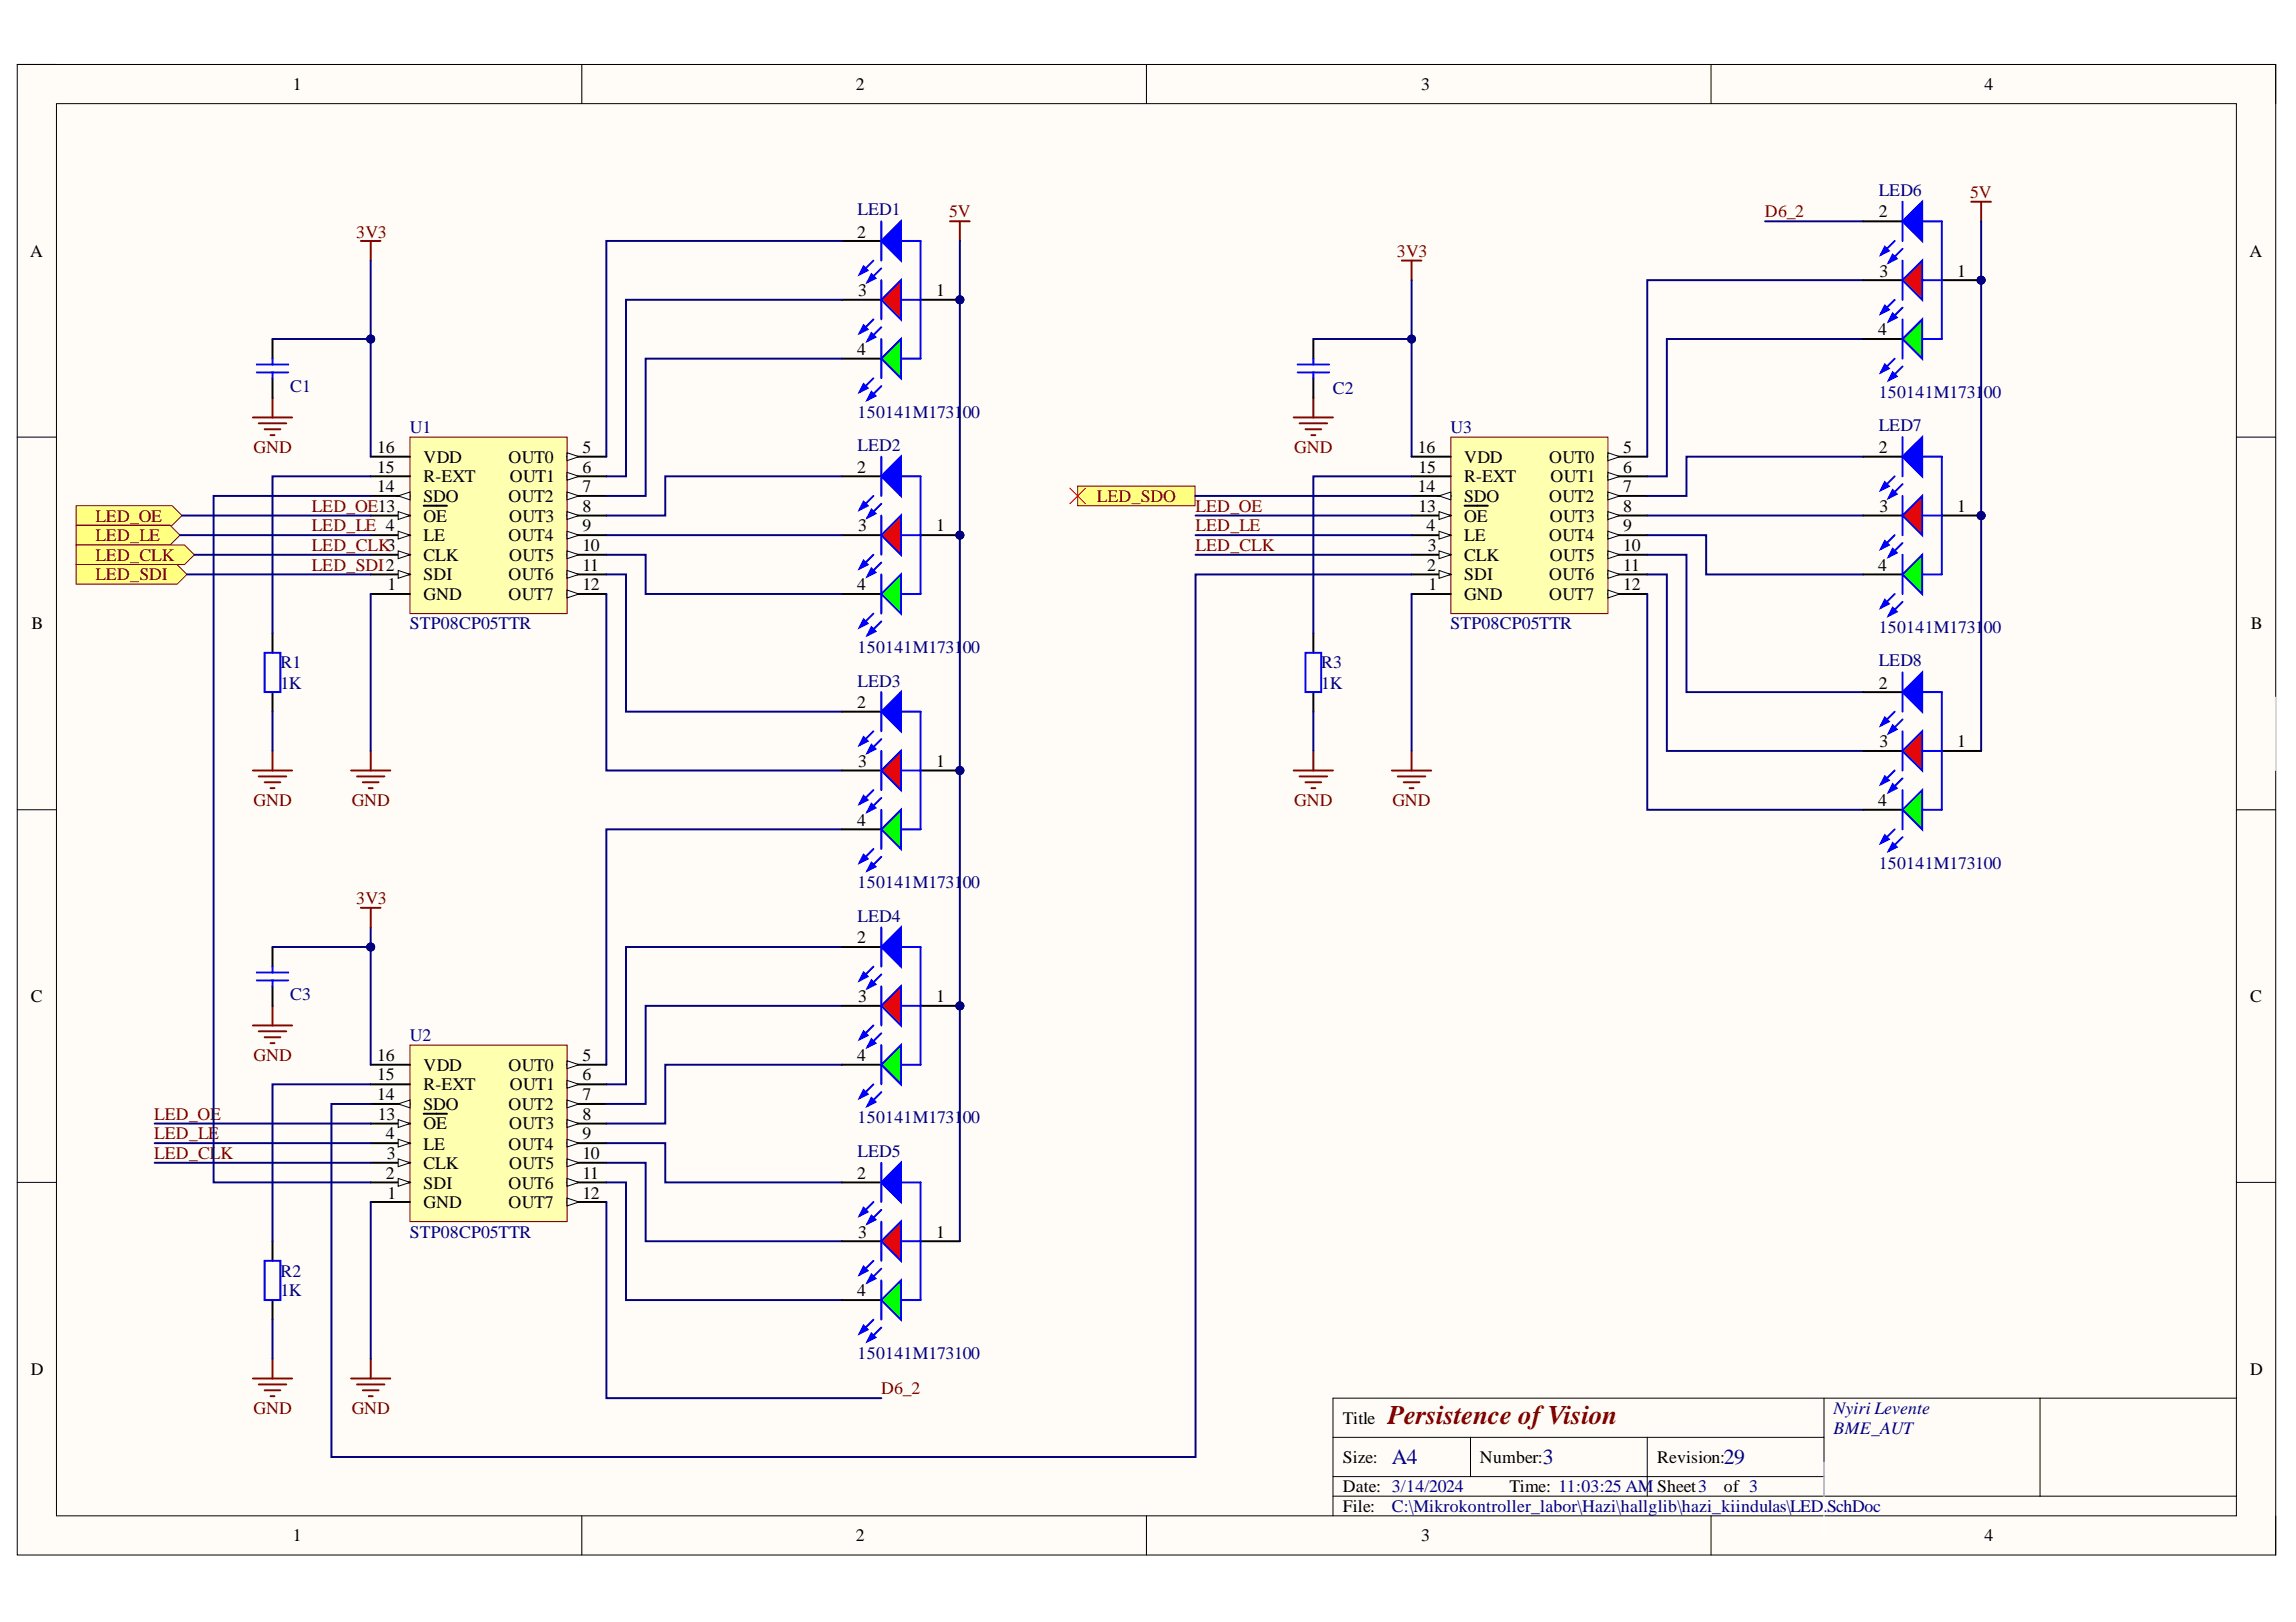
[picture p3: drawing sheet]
<svg xmlns="http://www.w3.org/2000/svg" width="297mm" height="210mm" viewBox="0 0 297 210" stroke-linecap="round" stroke-linejoin="round" font-family="sans-serif">
<defs><g id="words">
<text font-size="3.5" fill="#800000" x="179.5" y="184.3">Persistence ofVision</text>
<g font-size="2.8" fill="#000080">
<text x="180.1" y="189.5">A4</text>
<text x="199.6" y="189.5">3</text>
<text x="223" y="189.5">29</text>
</g>
<g font-size="2.3">
<text x="37.9" y="11.7">1</text>
<text x="110.7" y="11.7">2</text>
<text x="183.9" y="11.7">3</text>
<text x="256.8" y="11.7">4</text>
<text x="243.1" y="28.1">2</text>
<text x="3.9" y="33.3">A</text>
<text x="110.9" y="30.7">2</text>
<text x="243.1" y="35.8">3</text>
<text x="253.2" y="35.8">1</text>
<text x="291" y="33.3">A</text>
<text x="111" y="38.3">3</text>
<text x="121.1" y="38.3">1</text>
<text x="110.9" y="46">4</text>
<text x="243" y="43.4">4</text>
<text x="48.8" y="58.6">16</text>
<text x="54.8" y="59.9">VDD</text>
<text x="65.8" y="59.9">OUT0</text>
<text x="75.4" y="58.6">5</text>
<text x="183.4" y="58.6">16</text>
<text x="189.4" y="59.9">VDD</text>
<text x="200.4" y="59.9">OUT0</text>
<text x="210" y="58.6">5</text>
<text x="243.1" y="58.6">2</text>
<text x="48.8" y="63.7">14</text>
<text x="48.8" y="61.2">15</text>
<text x="54.8" y="65">SDO</text>
<text x="54.8" y="62.4">R-EXT</text>
<text x="65.8" y="65">OUT2</text>
<text x="66" y="62.4">OUT1</text>
<text x="75.4" y="61.2">6</text>
<text x="75.4" y="63.7">7</text>
<text x="110.9" y="61.2">2</text>
<text x="183.4" y="63.7">14</text>
<text x="183.5" y="61.2">15</text>
<text x="189.4" y="65">SDO</text>
<text x="189.4" y="62.4">R-EXT</text>
<text x="200.4" y="65">OUT2</text>
<text x="200.6" y="62.4">OUT1</text>
<text x="210" y="61.2">6</text>
<text x="210" y="63.7">7</text>
<text x="54.8" y="70">LE</text>
<text x="54.8" y="67.5">OE</text>
<text x="65.8" y="70">OUT4</text>
<text x="65.9" y="67.5">OUT3</text>
<text x="75.4" y="66.2">8</text>
<text x="75.4" y="68.8">9</text>
<text x="75.4" y="71.3">10</text>
<text x="111" y="68.8">3</text>
<text x="121.1" y="68.8">1</text>
<text x="183.5" y="66.2">13</text>
<text x="184.5" y="68.8">4</text>
<text x="184.7" y="71.3">3</text>
<text x="189.4" y="70">LE</text>
<text x="189.4" y="67.5">OE</text>
<text x="200.4" y="70">OUT4</text>
<text x="200.5" y="67.5">OUT3</text>
<text x="210" y="66.2">8</text>
<text x="210" y="68.8">9</text>
<text x="210" y="71.3">10</text>
<text x="243.1" y="66.2">3</text>
<text x="253.2" y="66.2">1</text>
<text x="50.2" y="76.4">1</text>
<text x="54.8" y="77.6">GND</text>
<text x="54.8" y="75.1">SDI</text>
<text x="54.8" y="72.6">CLK</text>
<text x="65.8" y="75.1">OUT6</text>
<text x="65.8" y="77.6">OUT7</text>
<text x="65.9" y="72.6">OUT5</text>
<text x="75.4" y="73.8">11</text>
<text x="75.4" y="76.4">12</text>
<text x="110.9" y="76.4">4</text>
<text x="184.6" y="73.8">2</text>
<text x="184.8" y="76.4">1</text>
<text x="189.4" y="77.6">GND</text>
<text x="189.4" y="75.1">SDI</text>
<text x="189.4" y="72.6">CLK</text>
<text x="200.4" y="75.1">OUT6</text>
<text x="200.4" y="77.6">OUT7</text>
<text x="200.5" y="72.6">OUT5</text>
<text x="210" y="73.8">11</text>
<text x="210" y="76.4">12</text>
<text x="243" y="73.8">4</text>
<text x="4.1" y="81.4">B</text>
<text x="291.2" y="81.4">B</text>
<text x="243.1" y="89.1">2</text>
<text x="110.9" y="91.7">2</text>
<text x="111" y="99.3">3</text>
<text x="121.1" y="99.3">1</text>
<text x="243.1" y="96.7">3</text>
<text x="253.2" y="96.7">1</text>
<text x="110.9" y="106.9">4</text>
<text x="243" y="104.3">4</text>
<text x="110.9" y="122.1">2</text>
<text x="4" y="129.7">C</text>
<text x="111" y="129.7">3</text>
<text x="121.1" y="129.7">1</text>
<text x="291.1" y="129.7">C</text>
<text x="48.8" y="137.3">16</text>
<text x="75.4" y="137.3">5</text>
<text x="110.9" y="137.3">4</text>
<text x="48.8" y="142.3">14</text>
<text x="48.8" y="139.8">15</text>
<text x="54.8" y="143.6">SDO</text>
<text x="54.8" y="141.1">R-EXT</text>
<text x="54.8" y="138.5">VDD</text>
<text x="65.8" y="138.5">OUT0</text>
<text x="65.8" y="143.6">OUT2</text>
<text x="66" y="141.1">OUT1</text>
<text x="75.4" y="139.8">6</text>
<text x="75.4" y="142.3">7</text>
<text x="48.9" y="144.9">13</text>
<text x="49.9" y="147.4">4</text>
<text x="54.8" y="148.8">LE</text>
<text x="54.8" y="146.2">OE</text>
<text x="65.8" y="148.8">OUT4</text>
<text x="65.9" y="146.2">OUT3</text>
<text x="75.4" y="144.9">8</text>
<text x="75.4" y="147.4">9</text>
<text x="49.9" y="152.6">2</text>
<text x="50.1" y="150">3</text>
<text x="50.2" y="155.1">1</text>
<text x="54.8" y="153.8">SDI</text>
<text x="54.8" y="151.3">CLK</text>
<text x="65.8" y="153.8">OUT6</text>
<text x="65.9" y="151.3">OUT5</text>
<text x="75.4" y="150">10</text>
<text x="75.4" y="152.6">11</text>
<text x="75.4" y="155.1">12</text>
<text x="110.9" y="152.6">2</text>
<text x="54.8" y="156.4">GND</text>
<text x="65.8" y="156.4">OUT7</text>
<text x="111" y="160.2">3</text>
<text x="121.1" y="160.2">1</text>
<text x="110.9" y="167.8">4</text>
<text x="4" y="177.9">D</text>
<text x="291.1" y="177.9">D</text>
<text x="173.7" y="184.3">Title</text>
<text x="173.7" y="189.3">Size:</text>
<text x="191.5" y="189.3">Number:</text>
<text x="214.4" y="189.3">Revision:</text>
<text x="173.7" y="193.1">Date: 3/14/2024</text>
<text x="173.7" y="195.7">File:</text>
<text x="195.3" y="193.1">Time: 11:03:25 AM Sheet3</text>
<text x="223" y="193.1">of 3</text>
<text x="37.9" y="199.5">1</text>
<text x="110.7" y="199.5">2</text>
<text x="183.9" y="199.5">3</text>
<text x="256.8" y="199.5">4</text>
</g>
<g font-size="2.3" fill="#000080">
<text x="111" y="27.9">LED1</text>
<text x="243.1" y="25.3">LED6</text>
<text x="37.5" y="50.8">C1</text>
<text x="172.4" y="51">C2</text>
<text x="243.1" y="51.5">150141M1731</text>
<text x="256.6" y="51.5">00</text>
<text x="53" y="56.1">U1</text>
<text x="111" y="54.1">150141M1731</text>
<text x="111" y="58.4">LED2</text>
<text x="124.5" y="54.1">00</text>
<text x="187.7" y="56.1">U3</text>
<text x="243.1" y="55.8">LED7</text>
<text x="53" y="81.4">STP08CP05TTR</text>
<text x="187.7" y="81.4">STP08CP05TTR</text>
<text x="243.1" y="81.9">150141M1731</text>
<text x="256.6" y="81.9">00</text>
<text x="36.3" y="86.5">R1</text>
<text x="36.3" y="89.1">1K</text>
<text x="111" y="84.5">150141M1731</text>
<text x="111" y="88.9">LED3</text>
<text x="124.5" y="84.5">00</text>
<text x="170.9" y="86.5">R3</text>
<text x="170.9" y="89.1">1K</text>
<text x="243.1" y="86.3">LED8</text>
<text x="243.1" y="112.4">150141M173100</text>
<text x="111" y="115">150141M1731</text>
<text x="111" y="119.3">LED4</text>
<text x="124.5" y="115">00</text>
<text x="37.5" y="129.4">C3</text>
<text x="53" y="134.7">U2</text>
<text x="111" y="145.4">150141M1731</text>
<text x="111" y="149.8">LED5</text>
<text x="124.5" y="145.4">00</text>
<text x="53" y="160.2">STP08CP05TTR</text>
<text x="36.3" y="165.2">R2</text>
<text x="36.3" y="167.8">1K</text>
<text x="111" y="175.9">150141M173100</text>
<text x="237.2" y="183">Nyiri Levente</text>
<text x="237.2" y="185.5">BME_AUT</text>
<text x="180.1" y="195.7">C:\Mikrokontroller_labor\Hazi\hallglib\hazi_kiindulas\LED.</text>
<text x="236.4" y="195.7">SchDoc</text>
</g>
<g font-size="2.3" fill="#800000">
<text x="122.8" y="28.1">5V</text>
<text x="228.3" y="28.1">D6_2</text>
<text x="254.9" y="25.6">5V</text>
<text x="46.1" y="30.7">3V3</text>
<text x="180.7" y="33.3">3V3</text>
<text x="32.8" y="58.6">GND</text>
<text x="167.5" y="58.6">GND</text>
<text x="141.9" y="65">LED_SDO</text>
<text x="12.3" y="67.5">LED_OE</text>
<text x="12.3" y="70">LED_LE</text>
<text x="40.3" y="66.2">LED_OE13</text>
<text x="40.3" y="68.8">LED_LE 4</text>
<text x="40.3" y="71.3">LED_CLK3</text>
<text x="154.7" y="66.2">LED_OE</text>
<text x="154.7" y="68.8">LED_LE</text>
<text x="154.7" y="71.3">LED_CLK</text>
<text x="12.3" y="72.6">LED_CLK</text>
<text x="12.3" y="75.1">LED_SDI</text>
<text x="40.3" y="73.8">LED_SDI2</text>
<text x="32.8" y="104.3">GND</text>
<text x="45.5" y="104.3">GND</text>
<text x="167.5" y="104.3">GND</text>
<text x="180.1" y="104.3">GND</text>
<text x="46.1" y="117">3V3</text>
<text x="32.8" y="137.3">GND</text>
<text x="20" y="144.9">LED_OE</text>
<text x="20" y="147.4">LED_LE</text>
<text x="20" y="150">LED_CLK</text>
<text x="32.8" y="183">GND</text>
<text x="45.5" y="183">GND</text>
<text x="114" y="180.5">D6_2</text>
</g>
</g></defs>
<path d="M2.2 8.3h292.2v192.9h-292.2z" fill-rule="evenodd" fill="#fffcf8"/>
<path d="M2.2 8.3h292.2v192.9h-292.2z" fill="none" stroke="#000" stroke-width=".13"/>
<path d="M7.3 13.4h282v182.8h-282z" fill-rule="evenodd" fill="#fffcf8"/>
<g fill="none" stroke="#000" stroke-width=".13">
<path d="M2.2 8.3h5.1M7.3 13.4h282v182.8h-282zM75.3 8.3v5.1M148.3 8.3v5.1M221.4 8.3v5.1M289.3 8.3h5.1v5.1M2.2 56.6h5.1M289.3 56.6h5.1M2.2 104.8h5.1M289.3 104.8h5.1M2.2 153h5.1M289.3 153h5.1"/>
<path d="M75.3 196.2v5M148.3 196.2v5M172.5 186h63.5M172.5 193.6h116.8M172.5 191.1h63.5M190.2 186v5.1M213.1 186v7.6M221.4 196.2v5M236 180.9v12.7M263.9 180.9v12.7M289.3 180.9h-116.8v15.3M294.4 196.2v5"/>
</g>
<path d="M53 56.6h20.4v22.8h-20.4z" fill-rule="evenodd" fill="#ffffb0"/>
<path d="M53 56.6h20.4v22.8h-20.4z" fill="none" stroke="#800000" stroke-width=".13"/>
<path d="M48 76.9h5M48 74.3h5" fill="none" stroke="#000" stroke-width=".25"/>
<path d="M51.5 73.8l1.5 .5-1.5 .5z" fill="#f8fcff"/>
<path d="M51.5 73.8l1.5 .5-1.5 .5z" fill="none" stroke="#000" stroke-width=".13"/>
<path d="M48 71.8h5" fill="none" stroke="#000" stroke-width=".25"/>
<path d="M51.5 71.3l1.5 .5-1.5 .5z" fill="#f8fcff"/>
<path d="M51.5 71.3l1.5 .5-1.5 .5z" fill="none" stroke="#000" stroke-width=".13"/>
<path d="M48 69.3h5" fill="none" stroke="#000" stroke-width=".25"/>
<path d="M51.5 68.7l1.5 .6-1.5 .5z" fill="#f8fcff"/>
<path d="M51.5 68.7l1.5 .6-1.5 .5z" fill="none" stroke="#000" stroke-width=".13"/>
<path d="M73.4 59.1h5" fill="none" stroke="#000" stroke-width=".25"/>
<path d="M73.4 58.6l1.5 .5-1.5 .5z" fill="#f8fcff"/>
<path d="M73.4 58.6l1.5 .5-1.5 .5z" fill="none" stroke="#000" stroke-width=".13"/>
<path d="M73.4 61.6h5" fill="none" stroke="#000" stroke-width=".25"/>
<path d="M73.4 61.1l1.5 .5-1.5 .5z" fill="#f8fcff"/>
<path d="M73.4 61.1l1.5 .5-1.5 .5z" fill="none" stroke="#000" stroke-width=".13"/>
<path d="M73.4 64.2h5" fill="none" stroke="#000" stroke-width=".25"/>
<path d="M73.4 63.7l1.5 .5-1.5 .5z" fill="#f8fcff"/>
<path d="M73.4 63.7l1.5 .5-1.5 .5z" fill="none" stroke="#000" stroke-width=".13"/>
<path d="M73.4 66.7h5" fill="none" stroke="#000" stroke-width=".25"/>
<path d="M73.4 66.2l1.5 .5-1.5 .5z" fill="#f8fcff"/>
<path d="M73.4 66.2l1.5 .5-1.5 .5z" fill="none" stroke="#000" stroke-width=".13"/>
<path d="M73.4 69.3h5" fill="none" stroke="#000" stroke-width=".25"/>
<path d="M73.4 68.7l1.5 .6-1.5 .5z" fill="#f8fcff"/>
<path d="M73.4 68.7l1.5 .6-1.5 .5z" fill="none" stroke="#000" stroke-width=".13"/>
<path d="M73.4 71.8h5" fill="none" stroke="#000" stroke-width=".25"/>
<path d="M73.4 71.3l1.5 .5-1.5 .5z" fill="#f8fcff"/>
<path d="M73.4 71.3l1.5 .5-1.5 .5z" fill="none" stroke="#000" stroke-width=".13"/>
<path d="M73.4 74.3h5" fill="none" stroke="#000" stroke-width=".25"/>
<path d="M73.4 73.8l1.5 .5-1.5 .5z" fill="#f8fcff"/>
<path d="M73.4 73.8l1.5 .5-1.5 .5z" fill="none" stroke="#000" stroke-width=".13"/>
<path d="M73.4 76.9h5" fill="none" stroke="#000" stroke-width=".25"/>
<path d="M73.4 76.4l1.5 .5-1.5 .5z" fill="#f8fcff"/>
<path d="M73.4 76.4l1.5 .5-1.5 .5z" fill="none" stroke="#000" stroke-width=".13"/>
<path d="M48 66.7h5" fill="none" stroke="#000" stroke-width=".25"/>
<path d="M51.5 66.2l1.5 .5-1.5 .5z" fill="#f8fcff"/>
<path d="M51.5 66.2l1.5 .5-1.5 .5z" fill="none" stroke="#000" stroke-width=".13"/>
<path d="M48 64.2h5M54.8 65.4h3" fill="none" stroke="#000" stroke-width=".25"/>
<path d="M51.5 64.2l1.5-.5v1z" fill="#f8fcff"/>
<path d="M51.5 64.2l1.5-.5v1z" fill="none" stroke="#000" stroke-width=".13"/>
<path d="M48 59.1h5M48 61.6h5" fill="none" stroke="#000" stroke-width=".25"/>
<path d="M9.8 65.4h12.5l1.2 1.3-1.2 1.3h-12.5z" fill-rule="evenodd" fill="#ffff80"/>
<path d="M9.8 65.4h12.5l1.2 1.3-1.2 1.3h-12.5z" fill="none" stroke="#800000" stroke-width=".13"/>
<path d="M9.8 68h12.2l1.3 1.3-1.3 1.2h-12.2z" fill-rule="evenodd" fill="#ffff80"/>
<path d="M9.8 68h12.2l1.3 1.3-1.3 1.2h-12.2z" fill="none" stroke="#800000" stroke-width=".13"/>
<path d="M9.8 70.5h14.1l1.2 1.3-1.2 1.3h-14.1z" fill-rule="evenodd" fill="#ffff80"/>
<path d="M9.8 70.5h14.1l1.2 1.3-1.2 1.3h-14.1z" fill="none" stroke="#800000" stroke-width=".13"/>
<path d="M9.8 73.1h13.1l1.3 1.2-1.3 1.3h-13.1z" fill-rule="evenodd" fill="#ffff80"/>
<path d="M9.8 73.1h13.1l1.3 1.2-1.3 1.3h-13.1z" fill="none" stroke="#800000" stroke-width=".13"/>
<g fill="none" stroke="#800000" stroke-width=".25">
<path d="M32.7 54h5.1M33.5 54.8h3.5M34.2 55.6h2.1M35 56.3h.5M35.3 51.5v2.5M32.7 99.7h5.1M35.3 97.2v2.5M45.4 99.7h5.1M48 97.2v2.5M33.5 100.5h3.5M34.2 101.2h2.1M35 102h.5"/>
<path d="M46.2 100.5h3.5M46.9 101.2h2.1M47.7 102h.5"/>
</g>
<path d="M53 135.2h20.4v22.9h-20.4z" fill-rule="evenodd" fill="#ffffb0"/>
<path d="M53 135.2h20.4v22.9h-20.4z" fill="none" stroke="#800000" stroke-width=".13"/>
<path d="M48 155.5h5M48 153h5" fill="none" stroke="#000" stroke-width=".25"/>
<path d="M51.5 152.5l1.5 .5-1.5 .5z" fill="#f8fcff"/>
<path d="M51.5 152.5l1.5 .5-1.5 .5z" fill="none" stroke="#000" stroke-width=".13"/>
<path d="M48 150.5h5" fill="none" stroke="#000" stroke-width=".25"/>
<path d="M51.5 150l1.5 .5-1.5 .5z" fill="#f8fcff"/>
<path d="M51.5 150l1.5 .5-1.5 .5z" fill="none" stroke="#000" stroke-width=".13"/>
<path d="M48 147.9h5" fill="none" stroke="#000" stroke-width=".25"/>
<path d="M51.5 147.4l1.5 .5-1.5 .5z" fill="#f8fcff"/>
<path d="M51.5 147.4l1.5 .5-1.5 .5z" fill="none" stroke="#000" stroke-width=".13"/>
<path d="M73.4 137.8h5" fill="none" stroke="#000" stroke-width=".25"/>
<path d="M73.4 137.3l1.5 .5-1.5 .5z" fill="#f8fcff"/>
<path d="M73.4 137.3l1.5 .5-1.5 .5z" fill="none" stroke="#000" stroke-width=".13"/>
<path d="M73.4 140.3h5" fill="none" stroke="#000" stroke-width=".25"/>
<path d="M73.4 139.8l1.5 .5-1.5 .5z" fill="#f8fcff"/>
<path d="M73.4 139.8l1.5 .5-1.5 .5z" fill="none" stroke="#000" stroke-width=".13"/>
<path d="M73.4 142.9h5" fill="none" stroke="#000" stroke-width=".25"/>
<path d="M73.4 142.4l1.5 .5-1.5 .5z" fill="#f8fcff"/>
<path d="M73.4 142.4l1.5 .5-1.5 .5z" fill="none" stroke="#000" stroke-width=".13"/>
<path d="M73.4 145.4h5" fill="none" stroke="#000" stroke-width=".25"/>
<path d="M73.4 144.9l1.5 .5-1.5 .5z" fill="#f8fcff"/>
<path d="M73.4 144.9l1.5 .5-1.5 .5z" fill="none" stroke="#000" stroke-width=".13"/>
<path d="M73.4 147.9h5" fill="none" stroke="#000" stroke-width=".25"/>
<path d="M73.4 147.4l1.5 .5-1.5 .5z" fill="#f8fcff"/>
<path d="M73.4 147.4l1.5 .5-1.5 .5z" fill="none" stroke="#000" stroke-width=".13"/>
<path d="M73.4 150.5h5" fill="none" stroke="#000" stroke-width=".25"/>
<path d="M73.4 150l1.5 .5-1.5 .5z" fill="#f8fcff"/>
<path d="M73.4 150l1.5 .5-1.5 .5z" fill="none" stroke="#000" stroke-width=".13"/>
<path d="M73.4 153h5" fill="none" stroke="#000" stroke-width=".25"/>
<path d="M73.4 152.5l1.5 .5-1.5 .5z" fill="#f8fcff"/>
<path d="M73.4 152.5l1.5 .5-1.5 .5z" fill="none" stroke="#000" stroke-width=".13"/>
<path d="M73.4 155.5h5" fill="none" stroke="#000" stroke-width=".25"/>
<path d="M73.4 155l1.5 .5-1.5 .6z" fill="#f8fcff"/>
<path d="M73.4 155l1.5 .5-1.5 .6z" fill="none" stroke="#000" stroke-width=".13"/>
<path d="M48 145.4h5" fill="none" stroke="#000" stroke-width=".25"/>
<path d="M51.5 144.9l1.5 .5-1.5 .5z" fill="#f8fcff"/>
<path d="M51.5 144.9l1.5 .5-1.5 .5z" fill="none" stroke="#000" stroke-width=".13"/>
<path d="M48 142.9h5M54.8 144.1h3" fill="none" stroke="#000" stroke-width=".25"/>
<path d="M51.5 142.9l1.5-.5v1z" fill="#f8fcff"/>
<path d="M51.5 142.9l1.5-.5v1z" fill="none" stroke="#000" stroke-width=".13"/>
<path d="M48 137.8h5M48 140.3h5" fill="none" stroke="#000" stroke-width=".25"/>
<g fill="none" stroke="#800000" stroke-width=".25">
<path d="M32.7 132.7h5.1M33.5 133.5h3.5M34.2 134.2h2.1M35 135h.5M35.3 130.2v2.5M32.7 178.4h5.1M33.5 179.2h3.5M34.2 179.9h2.1M35.3 175.9v2.5M45.4 178.4h5.1M46.2 179.2h3.5M46.9 179.9h2.1"/>
<path d="M48 175.9v2.5M35 180.7h.5M47.7 180.7h.5"/>
</g>
<path d="M187.7 56.6h20.3v22.8h-20.3z" fill-rule="evenodd" fill="#ffffb0"/>
<path d="M187.7 56.6h20.3v22.8h-20.3z" fill="none" stroke="#800000" stroke-width=".13"/>
<path d="M182.6 76.9h5.1M182.6 74.3h5.1" fill="none" stroke="#000" stroke-width=".25"/>
<path d="M186.2 73.8l1.5 .5-1.5 .5z" fill="#f8fcff"/>
<path d="M186.2 73.8l1.5 .5-1.5 .5z" fill="none" stroke="#000" stroke-width=".13"/>
<path d="M182.6 71.8h5.1" fill="none" stroke="#000" stroke-width=".25"/>
<path d="M186.2 71.3l1.5 .5-1.5 .5z" fill="#f8fcff"/>
<path d="M186.2 71.3l1.5 .5-1.5 .5z" fill="none" stroke="#000" stroke-width=".13"/>
<path d="M182.6 69.3h5.1" fill="none" stroke="#000" stroke-width=".25"/>
<path d="M186.2 68.8l1.5 .5-1.5 .5z" fill="#f8fcff"/>
<path d="M186.2 68.8l1.5 .5-1.5 .5z" fill="none" stroke="#000" stroke-width=".13"/>
<path d="M208 59.1h5.1" fill="none" stroke="#000" stroke-width=".25"/>
<path d="M208 58.6l1.5 .5-1.5 .5z" fill="#f8fcff"/>
<path d="M208 58.6l1.5 .5-1.5 .5z" fill="none" stroke="#000" stroke-width=".13"/>
<path d="M208 61.6h5.1" fill="none" stroke="#000" stroke-width=".25"/>
<path d="M208 61.1l1.5 .5-1.5 .6z" fill="#f8fcff"/>
<path d="M208 61.1l1.5 .5-1.5 .6z" fill="none" stroke="#000" stroke-width=".13"/>
<path d="M208 64.2h5.1" fill="none" stroke="#000" stroke-width=".25"/>
<path d="M208 63.7l1.5 .5-1.5 .5z" fill="#f8fcff"/>
<path d="M208 63.7l1.5 .5-1.5 .5z" fill="none" stroke="#000" stroke-width=".13"/>
<path d="M208 66.7h5.1" fill="none" stroke="#000" stroke-width=".25"/>
<path d="M208 66.2l1.5 .5-1.5 .5z" fill="#f8fcff"/>
<path d="M208 66.2l1.5 .5-1.5 .5z" fill="none" stroke="#000" stroke-width=".13"/>
<path d="M208 69.3h5.1" fill="none" stroke="#000" stroke-width=".25"/>
<path d="M208 68.8l1.5 .5-1.5 .5z" fill="#f8fcff"/>
<path d="M208 68.8l1.5 .5-1.5 .5z" fill="none" stroke="#000" stroke-width=".13"/>
<path d="M208 71.8h5.1" fill="none" stroke="#000" stroke-width=".25"/>
<path d="M208 71.3l1.5 .5-1.5 .5z" fill="#f8fcff"/>
<path d="M208 71.3l1.5 .5-1.5 .5z" fill="none" stroke="#000" stroke-width=".13"/>
<path d="M208 74.3h5.1" fill="none" stroke="#000" stroke-width=".25"/>
<path d="M208 73.8l1.5 .5-1.5 .5z" fill="#f8fcff"/>
<path d="M208 73.8l1.5 .5-1.5 .5z" fill="none" stroke="#000" stroke-width=".13"/>
<path d="M208 76.9h5.1" fill="none" stroke="#000" stroke-width=".25"/>
<path d="M208 76.4l1.5 .5-1.5 .5z" fill="#f8fcff"/>
<path d="M208 76.4l1.5 .5-1.5 .5z" fill="none" stroke="#000" stroke-width=".13"/>
<path d="M182.6 66.7h5.1" fill="none" stroke="#000" stroke-width=".25"/>
<path d="M186.2 66.2l1.5 .5-1.5 .5z" fill="#f8fcff"/>
<path d="M186.2 66.2l1.5 .5-1.5 .5z" fill="none" stroke="#000" stroke-width=".13"/>
<path d="M182.6 64.2h5.1M189.5 65.4h3" fill="none" stroke="#000" stroke-width=".25"/>
<path d="M186.2 64.2l1.5-.5v1z" fill="#f8fcff"/>
<path d="M186.2 64.2l1.5-.5v1z" fill="none" stroke="#000" stroke-width=".13"/>
<path d="M182.6 59.1h5.1M182.6 61.6h5.1" fill="none" stroke="#000" stroke-width=".25"/>
<g fill="none" stroke="#800000" stroke-width=".25">
<path d="M46.7 31.2h2.5M48 31.2v2.5M122.9 28.6h2.6M124.2 28.6v2.6M255 26.1h2.6M256.3 26.1v2.5M167.4 54h5.1M168.1 54.8h3.6M168.9 55.6h2M169.7 56.3h.5M169.9 51.5v2.5M167.4 99.7h5.1"/>
<path d="M169.9 97.2v2.5M180.1 99.7h5.1M182.6 97.2v2.5M168.1 100.5h3.6M168.9 101.2h2M169.7 102h.5M180.8 100.5h3.6M181.6 101.2h2M182.4 102h.5"/>
</g>
<path d="M139.4 62.9h15.2v2.5h-15.2z" fill-rule="evenodd" fill="#ffff80"/>
<path d="M139.4 62.9h15.2v2.5h-15.2z" fill="none" stroke="#800000" stroke-width=".13"/>
<path d="M294.4 90.2v9.5zM236 189.2v9.5z" fill="none" stroke="#fff" stroke-width=".13"/>
<path d="M35.3 43.9v2.5M35.3 49v2.5M169.9 43.9v2.5M169.9 49v2.5M35.3 81.9v2.6M35.3 89.6v2.5M169.9 81.9v2.6M169.9 89.6v2.5M35.3 122.6v2.5M35.3 127.6v2.6M35.3 160.6v2.6M35.3 168.2v2.6" fill="none" stroke="#000" stroke-width=".25"/>
<g fill="none" stroke="#00f" stroke-width=".25">
<path d="M33.2 47.2h4.1M33.2 48.2h4.1M35.3 46.4v.8M35.3 48.2v.8M167.9 47.2h4M167.9 48.2h4M169.9 46.4v.8M169.9 48.2v.8M34.2 84.5h2.1v5.1h-2.1zM168.9 84.5h2v5.1h-2zM33.2 125.9h4.1M33.2 126.9h4.1"/>
<path d="M35.3 125.1v.8M35.3 126.9v.7M34.2 163.2h2.1v5h-2.1z"/>
</g>
<circle cx="124.2" cy="38.8" r=".51" fill="#000080"/>
<circle cx="124.2" cy="38.8" r=".51" fill="none" stroke="#000080" stroke-width=".13"/>
<path d="M119.1 38.8h5.1" fill="none" stroke="#000" stroke-width=".25"/>
<circle cx="124.2" cy="38.8" r=".51" fill="#000080"/>
<circle cx="124.2" cy="38.8" r=".51" fill="none" stroke="#000080" stroke-width=".13"/>
<path d="M108.9 31.2h5.1M108.9 38.8h5.1M108.9 46.4h5.1" fill="none" stroke="#000" stroke-width=".25"/>
<path d="M116.6 43.9v5.1l-2.6-2.6z" fill="#0f0"/>
<path d="M113 41.3l-1.8 1.8M114 42.3l-1.8 1.8M116.6 43.9v5.1l-2.6-2.6z" fill="none" stroke="#00f" stroke-width=".25"/>
<path d="M111.7 42.1l.5 .5-1 .5z" fill="#00f"/>
<path d="M111.7 42.1l.5 .5-1 .5z" fill="none" stroke="#00f" stroke-width=".25"/>
<path d="M112.7 43.1l.6 .5-1.1 .5z" fill="#00f"/>
<path d="M114 36.3v5M116.6 31.2h2.5v15.2h-2.5M112.7 43.1l.6 .5-1.1 .5z" fill="none" stroke="#00f" stroke-width=".25"/>
<path d="M116.6 36.3v5l-2.6-2.5z" fill="#f00"/>
<path d="M113 33.7l-1.8 1.8M114 34.7l-1.8 1.8M116.6 36.3v5l-2.6-2.5z" fill="none" stroke="#00f" stroke-width=".25"/>
<path d="M111.7 34.5l.5 .5-1 .5z" fill="#00f"/>
<path d="M111.7 34.5l.5 .5-1 .5z" fill="none" stroke="#00f" stroke-width=".25"/>
<path d="M112.7 35.5l.6 .5-1.1 .5z" fill="#00f"/>
<path d="M112.7 35.5l.6 .5-1.1 .5zM114 28.6v5.1" fill="none" stroke="#00f" stroke-width=".25"/>
<path d="M116.6 28.6v5.1l-2.6-2.5z" fill="#00f"/>
<path d="M116.6 28.6v5.1l-2.6-2.5zM113 49l-1.8 1.7M114 50l-1.8 1.7" fill="none" stroke="#00f" stroke-width=".25"/>
<path d="M111.7 49.7l.5 .5-1 .5z" fill="#00f"/>
<path d="M111.7 49.7l.5 .5-1 .5z" fill="none" stroke="#00f" stroke-width=".25"/>
<path d="M112.7 50.7l.6 .5-1.1 .5z" fill="#00f"/>
<path d="M116.6 38.8h2.5M112.7 50.7l.6 .5-1.1 .5zM114 43.9v5.1" fill="none" stroke="#00f" stroke-width=".25"/>
<circle cx="124.2" cy="69.3" r=".51" fill="#000080"/>
<circle cx="124.2" cy="69.3" r=".51" fill="none" stroke="#000080" stroke-width=".13"/>
<path d="M119.1 69.3h5.1" fill="none" stroke="#000" stroke-width=".25"/>
<circle cx="124.2" cy="69.3" r=".51" fill="#000080"/>
<circle cx="124.2" cy="69.3" r=".51" fill="none" stroke="#000080" stroke-width=".13"/>
<path d="M108.9 76.9h5.1M108.9 61.6h5.1M108.9 69.3h5.1" fill="none" stroke="#000" stroke-width=".25"/>
<path d="M114 76.9l2.6-2.6v5.1z" fill="#0f0"/>
<path d="M113 71.8l-1.8 1.8M114 76.9l2.6-2.6v5.1zM114 72.8l-1.8 1.8" fill="none" stroke="#00f" stroke-width=".25"/>
<path d="M111.7 72.6l.5 .5-1 .5z" fill="#00f"/>
<path d="M111.7 72.6l.5 .5-1 .5z" fill="none" stroke="#00f" stroke-width=".25"/>
<path d="M112.7 73.6l.6 .5-1.1 .5z" fill="#00f"/>
<path d="M112.7 73.6l.6 .5-1.1 .5zM114 66.7v5.1M116.6 61.6h2.5v15.3h-2.5" fill="none" stroke="#00f" stroke-width=".25"/>
<path d="M114 69.3l2.6-2.6v5.1z" fill="#f00"/>
<path d="M113 64.2l-1.8 1.8M114 69.3l2.6-2.6v5.1zM114 65.2l-1.8 1.8" fill="none" stroke="#00f" stroke-width=".25"/>
<path d="M111.7 64.9l.5 .5-1 .6z" fill="#00f"/>
<path d="M111.7 64.9l.5 .5-1 .6z" fill="none" stroke="#00f" stroke-width=".25"/>
<path d="M112.7 66l.6 .5-1.1 .5z" fill="#00f"/>
<path d="M114 59.1v5.1M112.7 66l.6 .5-1.1 .5z" fill="none" stroke="#00f" stroke-width=".25"/>
<path d="M116.6 59.1v5.1l-2.6-2.6z" fill="#00f"/>
<path d="M116.6 59.1v5.1l-2.6-2.6zM113 79.4l-1.8 1.8M114 80.4l-1.8 1.8" fill="none" stroke="#00f" stroke-width=".25"/>
<path d="M111.7 80.2l.5 .5-1 .5z" fill="#00f"/>
<path d="M111.7 80.2l.5 .5-1 .5z" fill="none" stroke="#00f" stroke-width=".25"/>
<path d="M112.7 81.2l.6 .5-1.1 .5z" fill="#00f"/>
<path d="M114 74.3v5.1M116.6 69.3h2.5M112.7 81.2l.6 .5-1.1 .5z" fill="none" stroke="#00f" stroke-width=".25"/>
<path d="M48 43.9v15.2M23.3 69.3h24.7M23.5 66.7h24.5M24.2 74.3h23.8M25.1 71.8h22.9M48 61.6h-12.7v20.3M48 76.9v20.3M35.3 92.1v5.1" fill="none" stroke="#000080" stroke-width=".25"/>
<circle cx="48" cy="43.9" r=".51" fill="#000080"/>
<circle cx="48" cy="43.9" r=".51" fill="none" stroke="#000080" stroke-width=".13"/>
<path d="M35.3 43.9h12.7" fill="none" stroke="#000080" stroke-width=".25"/>
<circle cx="48" cy="43.9" r=".51" fill="#000080"/>
<circle cx="48" cy="43.9" r=".51" fill="none" stroke="#000080" stroke-width=".13"/>
<path d="M108.9 31.2h-30.5v27.9M108.9 38.8h-27.9v22.8h-2.6M108.9 46.4h-25.4v17.8h-5.1M78.4 76.9v22.8h30.5M78.4 74.3h2.6v17.8h27.9M78.4 71.8h5.1v5.1h25.4M78.4 69.3h30.5M108.9 61.6h-22.8v5.1h-7.7M48 122.6v15.2M48 140.3h-12.7v20.3M48 155.5v20.4M35.3 170.8v5.1" fill="none" stroke="#000080" stroke-width=".25"/>
<circle cx="48" cy="122.6" r=".51" fill="#000080"/>
<circle cx="48" cy="122.6" r=".51" fill="none" stroke="#000080" stroke-width=".13"/>
<path d="M35.3 122.6h12.7" fill="none" stroke="#000080" stroke-width=".25"/>
<circle cx="48" cy="122.6" r=".51" fill="#000080"/>
<circle cx="48" cy="122.6" r=".51" fill="none" stroke="#000080" stroke-width=".13"/>
<g fill="none" stroke="#000080" stroke-width=".25">
<path d="M48 33.7v10.2M228.4 28.6h12.7M241.1 36.3h-28v22.8M241.1 43.9h-25.5v17.7h-2.5M241.1 59.1h-22.9v5.1h-5.1M154.7 66.7h27.9M154.7 71.8h27.9M182.6 61.6h-12.7v20.4M182.6 76.9v20.3M213.1 76.9v27.9h28M213.1 74.3h2.5v22.9h25.5M213.1 71.8h5.1v17.8h22.9"/>
<path d="M213.1 69.3h7.6v5h20.4M213.1 66.7h28M169.9 92.1v5.1M108.9 107.3h-30.5v30.5M108.9 122.6h-27.9v17.7h-2.6M108.9 130.2h-25.4v12.7h-5.1M108.9 137.8h-22.8v7.6h-7.7M20 145.4h28M20 147.9h28M20 150.5h28M78.4 147.9h7.7v5.1h22.8M78.4 150.5h5.1v10.1h25.4"/>
<path d="M78.4 153h2.6v15.2h27.9M78.5 155.5v25.4h35.5"/>
</g>
<circle cx="48" cy="43.9" r=".51" fill="#000080"/>
<circle cx="48" cy="43.9" r=".51" fill="none" stroke="#000080" stroke-width=".13"/>
<path d="M48 120v2.6" fill="none" stroke="#000080" stroke-width=".25"/>
<circle cx="48" cy="122.6" r=".51" fill="#000080"/>
<circle cx="48" cy="122.6" r=".51" fill="none" stroke="#000080" stroke-width=".13"/>
<path d="M48 64.2h-20.4v88.8h20.4M154.6 64.2h28M182.6 74.3h-27.9v114.3h-111.8v-45.7h5.1" fill="none" stroke="#000080" stroke-width=".25"/>
<path d="M181.4 33.7h2.5M182.6 33.7v2.6" fill="none" stroke="#800000" stroke-width=".25"/>
<circle cx="124.2" cy="99.7" r=".51" fill="#000080"/>
<circle cx="124.2" cy="99.7" r=".51" fill="none" stroke="#000080" stroke-width=".13"/>
<path d="M119.1 99.7h5.1" fill="none" stroke="#000" stroke-width=".25"/>
<circle cx="124.2" cy="99.7" r=".51" fill="#000080"/>
<circle cx="124.2" cy="99.7" r=".51" fill="none" stroke="#000080" stroke-width=".13"/>
<path d="M108.9 92.1h5.1M108.9 99.7h5.1M108.9 107.3h5.1" fill="none" stroke="#000" stroke-width=".25"/>
<path d="M114 107.3l2.6-2.5v5.1z" fill="#0f0"/>
<path d="M113 102.2l-1.8 1.8M114 107.3l2.6-2.5v5.1zM114 103.3l-1.8 1.7" fill="none" stroke="#00f" stroke-width=".25"/>
<path d="M111.7 103l.5 .5-1 .5z" fill="#00f"/>
<path d="M111.7 103l.5 .5-1 .5z" fill="none" stroke="#00f" stroke-width=".25"/>
<path d="M112.7 104l.6 .5-1.1 .5z" fill="#00f"/>
<path d="M114 97.2v5M116.6 92.1h2.5v15.2h-2.5M112.7 104l.6 .5-1.1 .5z" fill="none" stroke="#00f" stroke-width=".25"/>
<path d="M114 99.7l2.6-2.5v5z" fill="#f00"/>
<path d="M113 94.6l-1.8 1.8M114 99.7l2.6-2.5v5zM114 95.6l-1.8 1.8" fill="none" stroke="#00f" stroke-width=".25"/>
<path d="M111.7 95.4l.5 .5-1 .5z" fill="#00f"/>
<path d="M111.7 95.4l.5 .5-1 .5z" fill="none" stroke="#00f" stroke-width=".25"/>
<path d="M112.7 96.4l.6 .5-1.1 .5z" fill="#00f"/>
<path d="M112.7 96.4l.6 .5-1.1 .5zM114 89.6v5" fill="none" stroke="#00f" stroke-width=".25"/>
<path d="M114 92.1l2.6-2.5v5z" fill="#00f"/>
<path d="M114 92.1l2.6-2.5v5zM113 109.9l-1.8 1.7M114 110.9l-1.8 1.8" fill="none" stroke="#00f" stroke-width=".25"/>
<path d="M111.7 110.6l.5 .5-1 .5z" fill="#00f"/>
<path d="M111.7 110.6l.5 .5-1 .5z" fill="none" stroke="#00f" stroke-width=".25"/>
<path d="M112.7 111.6l.6 .6-1.1 .5z" fill="#00f"/>
<path d="M116.6 99.7h2.5M112.7 111.6l.6 .6-1.1 .5zM114 104.8v5.1" fill="none" stroke="#00f" stroke-width=".25"/>
<circle cx="124.2" cy="130.2" r=".51" fill="#000080"/>
<circle cx="124.2" cy="130.2" r=".51" fill="none" stroke="#000080" stroke-width=".13"/>
<path d="M119.1 130.2h5.1" fill="none" stroke="#000" stroke-width=".25"/>
<circle cx="124.2" cy="130.2" r=".51" fill="#000080"/>
<circle cx="124.2" cy="130.2" r=".51" fill="none" stroke="#000080" stroke-width=".13"/>
<path d="M108.9 137.8h5.1M108.9 122.6h5.1M108.9 130.2h5.1" fill="none" stroke="#000" stroke-width=".25"/>
<path d="M116.6 135.2v5.1l-2.6-2.5z" fill="#0f0"/>
<path d="M113 132.7l-1.8 1.8M114 133.7l-1.8 1.8M116.6 135.2v5.1l-2.6-2.5z" fill="none" stroke="#00f" stroke-width=".25"/>
<path d="M111.7 133.5l.5 .5-1 .5z" fill="#00f"/>
<path d="M111.7 133.5l.5 .5-1 .5z" fill="none" stroke="#00f" stroke-width=".25"/>
<path d="M112.7 134.5l.6 .5-1.1 .5z" fill="#00f"/>
<path d="M112.7 134.5l.6 .5-1.1 .5zM114 127.6v5.1M116.6 122.6h2.5v15.2h-2.5" fill="none" stroke="#00f" stroke-width=".25"/>
<path d="M114 130.2l2.6-2.6v5.1z" fill="#f00"/>
<path d="M113 125.1l-1.8 1.8M114 130.2l2.6-2.6v5.1zM114 126.1l-1.8 1.8" fill="none" stroke="#00f" stroke-width=".25"/>
<path d="M111.7 125.9l.5 .5-1 .5z" fill="#00f"/>
<path d="M111.7 125.9l.5 .5-1 .5z" fill="none" stroke="#00f" stroke-width=".25"/>
<path d="M112.7 126.9l.6 .5-1.1 .5z" fill="#00f"/>
<path d="M112.7 126.9l.6 .5-1.1 .5zM114 120v5.1" fill="none" stroke="#00f" stroke-width=".25"/>
<path d="M114 122.6l2.6-2.6v5.1z" fill="#00f"/>
<path d="M114 122.6l2.6-2.6v5.1zM113 140.3l-1.8 1.8M114 141.3l-1.8 1.8" fill="none" stroke="#00f" stroke-width=".25"/>
<path d="M111.7 141.1l.5 .5-1 .5z" fill="#00f"/>
<path d="M111.7 141.1l.5 .5-1 .5z" fill="none" stroke="#00f" stroke-width=".25"/>
<path d="M112.7 142.1l.6 .5-1.1 .5z" fill="#00f"/>
<path d="M114 135.2v5.1M116.6 130.2h2.5M112.7 142.1l.6 .5-1.1 .5z" fill="none" stroke="#00f" stroke-width=".25"/>
<path d="M124.2 31.2v129.4" fill="none" stroke="#000080" stroke-width=".25"/>
<circle cx="124.2" cy="38.8" r=".51" fill="#000080"/>
<circle cx="124.2" cy="38.8" r=".51" fill="none" stroke="#000080" stroke-width=".13"/>
<circle cx="124.2" cy="69.3" r=".51" fill="#000080"/>
<circle cx="124.2" cy="69.3" r=".51" fill="none" stroke="#000080" stroke-width=".13"/>
<circle cx="124.2" cy="99.7" r=".51" fill="#000080"/>
<circle cx="124.2" cy="99.7" r=".51" fill="none" stroke="#000080" stroke-width=".13"/>
<circle cx="124.2" cy="130.2" r=".51" fill="#000080"/>
<circle cx="124.2" cy="130.2" r=".51" fill="none" stroke="#000080" stroke-width=".13"/>
<path d="M108.9 153h5.1M108.9 160.6h5.1M108.9 168.2h5.1M119.1 160.6h5.1" fill="none" stroke="#000" stroke-width=".25"/>
<path d="M116.6 165.7v5.1l-2.6-2.6z" fill="#0f0"/>
<path d="M113 163.2l-1.8 1.7M114 164.2l-1.8 1.8M116.6 165.7v5.1l-2.6-2.6z" fill="none" stroke="#00f" stroke-width=".25"/>
<path d="M111.7 163.9l.5 .5-1 .5z" fill="#00f"/>
<path d="M111.7 163.9l.5 .5-1 .5z" fill="none" stroke="#00f" stroke-width=".25"/>
<path d="M112.7 164.9l.6 .5-1.1 .6z" fill="#00f"/>
<path d="M114 158.1v5.1M116.6 153h2.5v15.2h-2.5M112.7 164.9l.6 .5-1.1 .6z" fill="none" stroke="#00f" stroke-width=".25"/>
<path d="M116.6 158.1v5.1l-2.6-2.6z" fill="#f00"/>
<path d="M113 155.5l-1.8 1.8M114 156.6l-1.8 1.7M116.6 158.1v5.1l-2.6-2.6z" fill="none" stroke="#00f" stroke-width=".25"/>
<path d="M111.7 156.3l.5 .5-1 .5z" fill="#00f"/>
<path d="M111.7 156.3l.5 .5-1 .5z" fill="none" stroke="#00f" stroke-width=".25"/>
<path d="M112.7 157.3l.6 .5-1.1 .5z" fill="#00f"/>
<path d="M112.7 157.3l.6 .5-1.1 .5zM114 150.5v5" fill="none" stroke="#00f" stroke-width=".25"/>
<path d="M116.6 150.5v5l-2.6-2.5z" fill="#00f"/>
<path d="M116.6 150.5v5l-2.6-2.5zM113 170.8l-1.8 1.8M114 171.8l-1.8 1.8" fill="none" stroke="#00f" stroke-width=".25"/>
<path d="M111.7 171.5l.5 .6-1 .5z" fill="#00f"/>
<path d="M111.7 171.5l.5 .6-1 .5z" fill="none" stroke="#00f" stroke-width=".25"/>
<path d="M112.7 172.6l.6 .5-1.1 .5z" fill="#00f"/>
<path d="M112.7 172.6l.6 .5-1.1 .5zM114 165.7v5.1M116.6 160.6h2.5" fill="none" stroke="#00f" stroke-width=".25"/>
<circle cx="256.3" cy="36.3" r=".51" fill="#000080"/>
<circle cx="256.3" cy="36.3" r=".51" fill="none" stroke="#000080" stroke-width=".13"/>
<path d="M251.2 36.3h5.1" fill="none" stroke="#000" stroke-width=".25"/>
<circle cx="256.3" cy="36.3" r=".51" fill="#000080"/>
<circle cx="256.3" cy="36.3" r=".51" fill="none" stroke="#000080" stroke-width=".13"/>
<path d="M241.1 28.6h5M241.1 36.3h5M241.1 43.9h5" fill="none" stroke="#000" stroke-width=".25"/>
<path d="M246.1 43.9l2.6-2.6v5.1z" fill="#0f0"/>
<path d="M245.1 38.8l-1.8 1.8M246.1 39.8l-1.7 1.8M246.1 43.9l2.6-2.6v5.1z" fill="none" stroke="#00f" stroke-width=".25"/>
<path d="M243.9 39.6l.5 .5-1.1 .5z" fill="#00f"/>
<path d="M243.9 39.6l.5 .5-1.1 .5z" fill="none" stroke="#00f" stroke-width=".25"/>
<path d="M244.9 40.6l.5 .5-1 .5z" fill="#00f"/>
<path d="M246.1 33.7v5.1M248.7 28.6h2.5v15.3h-2.5M244.9 40.6l.5 .5-1 .5z" fill="none" stroke="#00f" stroke-width=".25"/>
<path d="M246.1 36.3l2.6-2.6v5.1z" fill="#f00"/>
<path d="M245.1 31.2l-1.8 1.8M246.1 36.3l2.6-2.6v5.1zM246.1 32.2l-1.7 1.8" fill="none" stroke="#00f" stroke-width=".25"/>
<path d="M243.9 31.9l.5 .6-1.1 .5z" fill="#00f"/>
<path d="M243.9 31.9l.5 .6-1.1 .5z" fill="none" stroke="#00f" stroke-width=".25"/>
<path d="M244.9 33l.5 .5-1 .5z" fill="#00f"/>
<path d="M244.9 33l.5 .5-1 .5zM246.1 26.1v5.1" fill="none" stroke="#00f" stroke-width=".25"/>
<path d="M246.1 28.6l2.6-2.5v5.1z" fill="#00f"/>
<path d="M246.1 28.6l2.6-2.5v5.1zM245.1 46.4l-1.8 1.8M246.1 47.4l-1.7 1.8" fill="none" stroke="#00f" stroke-width=".25"/>
<path d="M243.9 47.2l.5 .5-1.1 .5z" fill="#00f"/>
<path d="M243.9 47.2l.5 .5-1.1 .5z" fill="none" stroke="#00f" stroke-width=".25"/>
<path d="M244.9 48.2l.5 .5-1 .5z" fill="#00f"/>
<path d="M248.7 36.3h2.5M244.9 48.2l.5 .5-1 .5zM246.1 41.3v5.1" fill="none" stroke="#00f" stroke-width=".25"/>
<circle cx="256.3" cy="66.7" r=".51" fill="#000080"/>
<circle cx="256.3" cy="66.7" r=".51" fill="none" stroke="#000080" stroke-width=".13"/>
<path d="M251.2 66.7h5.1" fill="none" stroke="#000" stroke-width=".25"/>
<circle cx="256.3" cy="66.7" r=".51" fill="#000080"/>
<circle cx="256.3" cy="66.7" r=".51" fill="none" stroke="#000080" stroke-width=".13"/>
<path d="M241.1 59.1h5M241.1 74.3h5M241.1 66.7h5" fill="none" stroke="#000" stroke-width=".25"/>
<path d="M246.1 74.3l2.6-2.5v5.1z" fill="#0f0"/>
<path d="M245.1 69.3l-1.8 1.7M246.1 74.3l2.6-2.5v5.1zM246.1 70.3l-1.7 1.7" fill="none" stroke="#00f" stroke-width=".25"/>
<path d="M243.9 70l.5 .5-1.1 .5z" fill="#00f"/>
<path d="M243.9 70l.5 .5-1.1 .5z" fill="none" stroke="#00f" stroke-width=".25"/>
<path d="M244.9 71l.5 .5-1 .5z" fill="#00f"/>
<path d="M248.7 59.1h2.5v15.2h-2.5M244.9 71l.5 .5-1 .5zM246.1 64.2v5.1" fill="none" stroke="#00f" stroke-width=".25"/>
<path d="M246.1 66.7l2.6-2.5v5.1z" fill="#f00"/>
<path d="M245.1 61.6l-1.8 1.8M246.1 66.7l2.6-2.5v5.1zM246.1 62.7l-1.7 1.7" fill="none" stroke="#00f" stroke-width=".25"/>
<path d="M243.9 62.4l.5 .5-1.1 .5z" fill="#00f"/>
<path d="M243.9 62.4l.5 .5-1.1 .5z" fill="none" stroke="#00f" stroke-width=".25"/>
<path d="M244.9 63.4l.5 .5-1 .5z" fill="#00f"/>
<path d="M246.1 56.6v5M244.9 63.4l.5 .5-1 .5z" fill="none" stroke="#00f" stroke-width=".25"/>
<path d="M246.1 59.1l2.6-2.5v5z" fill="#00f"/>
<path d="M246.1 59.1l2.6-2.5v5zM245.1 76.9l-1.8 1.7M246.1 77.9l-1.7 1.8" fill="none" stroke="#00f" stroke-width=".25"/>
<path d="M243.9 77.6l.5 .5-1.1 .5z" fill="#00f"/>
<path d="M243.9 77.6l.5 .5-1.1 .5z" fill="none" stroke="#00f" stroke-width=".25"/>
<path d="M244.9 78.6l.5 .6-1 .5z" fill="#00f"/>
<path d="M244.9 78.6l.5 .6-1 .5zM246.1 71.8v5.1M248.7 66.7h2.5" fill="none" stroke="#00f" stroke-width=".25"/>
<path d="M256.3 28.6v68.6" fill="none" stroke="#000080" stroke-width=".25"/>
<circle cx="256.3" cy="36.3" r=".51" fill="#000080"/>
<circle cx="256.3" cy="36.3" r=".51" fill="none" stroke="#000080" stroke-width=".13"/>
<circle cx="256.3" cy="66.7" r=".51" fill="#000080"/>
<circle cx="256.3" cy="66.7" r=".51" fill="none" stroke="#000080" stroke-width=".13"/>
<path d="M241.1 97.2h5M241.1 89.6h5M251.2 97.2h5.1M241.1 104.8h5" fill="none" stroke="#000" stroke-width=".25"/>
<path d="M246.1 104.8l2.6-2.6v5.1z" fill="#0f0"/>
<path d="M245.1 99.7l-1.8 1.8M246.1 104.8l2.6-2.6v5.1zM246.1 100.7l-1.7 1.8" fill="none" stroke="#00f" stroke-width=".25"/>
<path d="M243.9 100.5l.5 .5-1.1 .5z" fill="#00f"/>
<path d="M243.9 100.5l.5 .5-1.1 .5z" fill="none" stroke="#00f" stroke-width=".25"/>
<path d="M244.9 101.5l.5 .5-1 .5z" fill="#00f"/>
<path d="M246.1 94.6v5.1M248.7 89.6h2.5v15.2h-2.5M244.9 101.5l.5 .5-1 .5z" fill="none" stroke="#00f" stroke-width=".25"/>
<path d="M246.1 97.2l2.6-2.6v5.1z" fill="#f00"/>
<path d="M245.1 92.1l-1.8 1.8M246.1 97.2l2.6-2.6v5.1zM246.1 93.1l-1.7 1.8" fill="none" stroke="#00f" stroke-width=".25"/>
<path d="M243.9 92.9l.5 .5-1.1 .5z" fill="#00f"/>
<path d="M243.9 92.9l.5 .5-1.1 .5z" fill="none" stroke="#00f" stroke-width=".25"/>
<path d="M244.9 93.9l.5 .5-1 .5z" fill="#00f"/>
<path d="M244.9 93.9l.5 .5-1 .5zM246.1 87v5.1" fill="none" stroke="#00f" stroke-width=".25"/>
<path d="M246.1 89.6l2.6-2.6v5.1z" fill="#00f"/>
<path d="M246.1 89.6l2.6-2.6v5.1zM245.1 107.3l-1.8 1.8M246.1 108.3l-1.7 1.8" fill="none" stroke="#00f" stroke-width=".25"/>
<path d="M243.9 108.1l.5 .5-1.1 .5z" fill="#00f"/>
<path d="M243.9 108.1l.5 .5-1.1 .5z" fill="none" stroke="#00f" stroke-width=".25"/>
<path d="M244.9 109.1l.5 .5-1 .5z" fill="#00f"/>
<path d="M248.7 97.2h2.5M244.9 109.1l.5 .5-1 .5zM246.1 102.2v5.1" fill="none" stroke="#00f" stroke-width=".25"/>
<path d="M182.6 36.3v7.6h-12.7" fill="none" stroke="#000080" stroke-width=".25"/>
<circle cx="182.6" cy="43.9" r=".51" fill="#000080"/>
<circle cx="182.6" cy="43.9" r=".51" fill="none" stroke="#000080" stroke-width=".13"/>
<path d="M182.6 43.9v15.2" fill="none" stroke="#000080" stroke-width=".25"/>
<circle cx="182.6" cy="43.9" r=".51" fill="#000080"/>
<circle cx="182.6" cy="43.9" r=".51" fill="none" stroke="#000080" stroke-width=".13"/>
<path d="M154.7 69.3h27.9" fill="none" stroke="#000080" stroke-width=".25"/>
<path d="M138.4 63.2l2 2M140.4 63.2l-2 2" fill="none" stroke="#f00" stroke-width=".13"/>
<path d="M46.7 117.5h2.5M48 117.5v2.5" fill="none" stroke="#800000" stroke-width=".25"/>
<use href="#words"/>
</svg>
